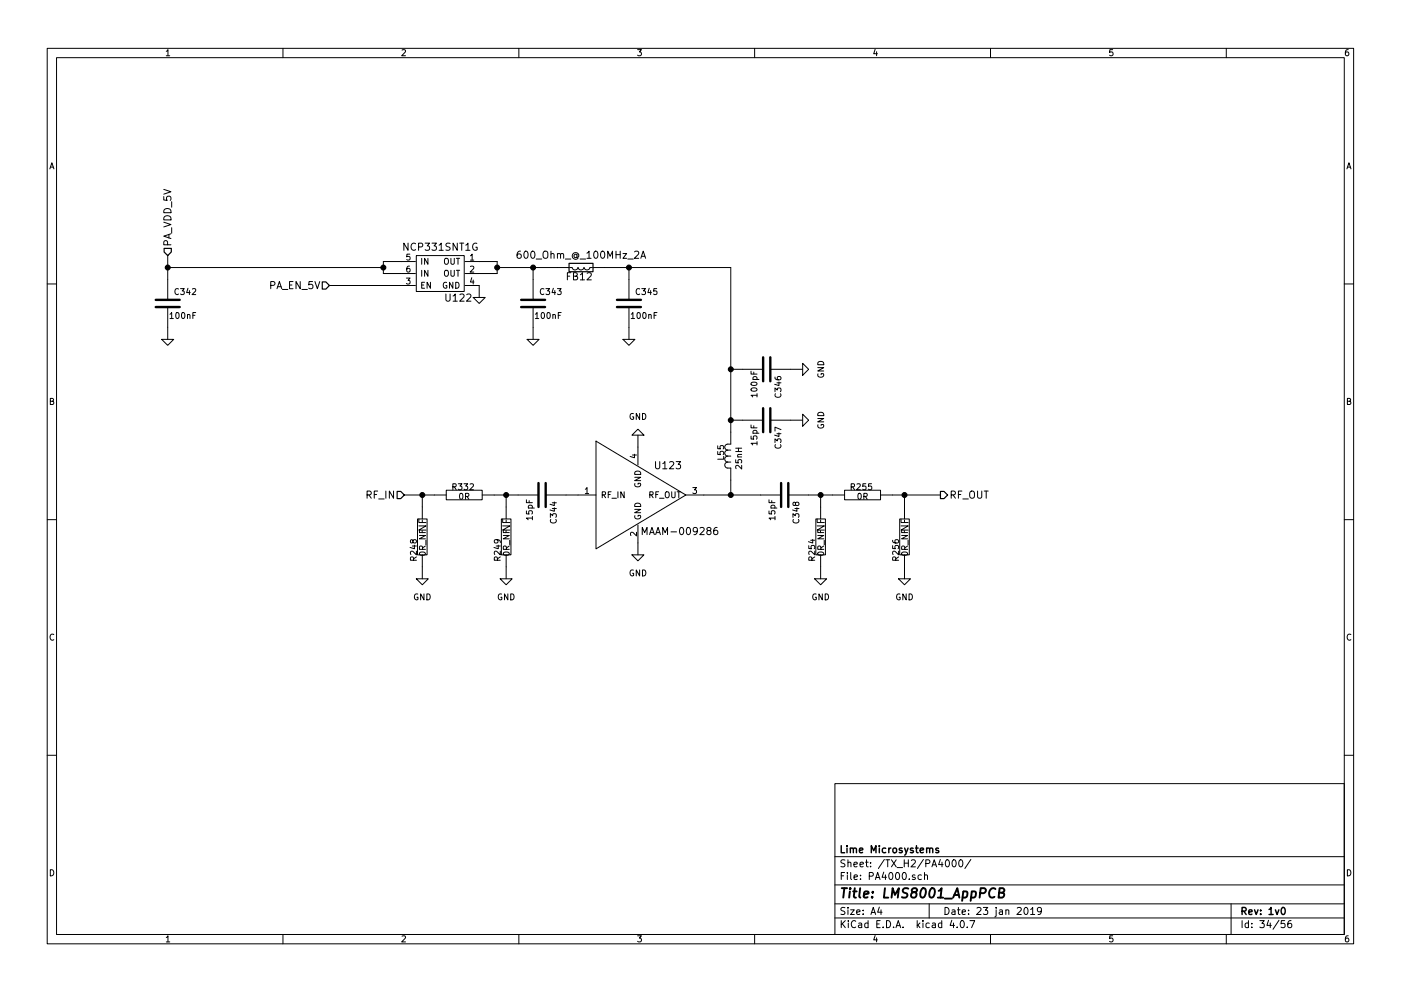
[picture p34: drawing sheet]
<svg xmlns="http://www.w3.org/2000/svg" width="297mm" height="210mm" viewBox="0 0 297 210" stroke-linecap="round" stroke-linejoin="round" font-family="sans-serif">
<g fill="none" stroke="#000" stroke-width=".21">
<path d="M10 10.3h277v189.9h-277zM12 12.2h273v186.1h-273zM35.3 10.9l.3-.4v1.3M35.3 11.8h.7M60 10.3v1.9M85.2 10.6l.5-.1 .3 .4-.8 .9h.8M110 10.3v1.9M135.2 10.5h.8l-.4 .5 .3 .1 .1 .2-.1 .4-.2 .1-.5-.1M160 10.3v1.9M185.5 10.5l-.3 .9h.8M185.9 11v.8M210 10.3v1.9"/>
<path d="M235.9 10.5h-.6v.6h.6l.1 .5-.3 .2-.4-.1M260 10.3v1.9M285.9 10.5l-.4 .1-.2 .2-.1 .8 .3 .2 .4-.1 .1-.4-.1-.2-.4-.1-.3 .3M10.6 35.8l.4-1.3 .4 1.3M10.7 35.5h.6M285.6 35.8l.4-1.3 .4 1.3M285.7 35.5h.6M34.7 47.1l1.5 .5-1.5 .6M34.7 41.7v.7l.8 .1-.2-.2 .1-.5 .6-.2 .2 .3-.1 .6M34.7 40.2l1.5 .5-1.5 .5M34.8 46.1a.81 .81 0 0 1 .9-.3 .81 .81 0 0 1 .5 .9h-1.5zM35 44.4a.79 .79 0 0 1 .9-.1 .79 .79 0 0 1 .3 .8h-1.5v-.4z"/>
<path d="M35.5 51.9v-.7l-.3-.2-.3 .1-.2 .3v.5h1.5M35.6 54.2v9.4M35.6 56.8h45.7M35.8 49.8v.7M36.2 49.6l-1.5 .5 1.5 .5M36.4 42.8v1.2M36.4 48.3v1.2M62.1 59.7h-.7v1.6h.7M63.7 59.7v1.6l-.9-1.6v1.6M66.3 59.7h-.8v.8l.2-.2 .5 .1 .1 .6-.3 .3-.5-.2M66.8 59.7l.5 1.6 .5-1.6M86.2 59h.7l-.4 .5 .4 .1v.5l-.2 .2-.5-.2"/>
<path d="M86.5 51.6v1.5l-.9-1.5v1.5M86.8 56.5h-.3l-.2 .3-.1 .7 .3 .2 .4-.1-.1-.6-.3-.1-.3 .3M86.9 53.9h-.6l-.1 .6h.7v.6l-.2 .1-.5-.1M88.1 55.5h-6.8v2.5h6.8M88.1 51.7a.72 .72 0 0 0-1 .5 .72 .72 0 0 0 .7 .9l.3-.1M88.3 54.2h10.1v7.6h-10.1zM88.7 52.4l.8-.1 .1-.2v-.4l-.3-.1h-.6v1.5M89.4 54.8v1.3M89.4 57.3v1.3M90 59.9h-.6v1.3h.6M90.1 51.6h1l-.5 .6 .5 .2-.1 .6-.2 .1-.7-.1M90.7 54.8v1.3l-.7-1.3v1.3"/>
<path d="M90.7 57.3v1.3l-.7-1.3v1.3M91.3 59.9v1.3l-.7-1.3v1.3M91.6 51.6h.9l-.5 .6 .5 .2v.6l-.3 .1-.6-.1M93.1 52l.4-.4v1.5M93.1 53.1h.9M94.3 55l.2-.2 .4 .1 .2 .7a.42 .42 0 0 1-.2 .4 .42 .42 0 0 1-.5 0l-.2-.4zM94.4 57.4h.5l.2 .8a.42 .42 0 0 1-.2 .4 .42 .42 0 0 1-.5-.1l-.2-.3zM94.7 59.9a.59 .59 0 0 0-.7 .6 .59 .59 0 0 0 .7 .6v-.5h-.2M95.4 51.7l-.6-.1-.2 .1v.5l.7 .2 .1 .4-.3 .3-.6-.1M95.6 54.8v1l.2 .3h.3l.2-.3v-1M95.6 57.3v1.1l.2 .2h.3l.2-.2v-1.1M96 59.9v1.3l-.7-1.3v1.3"/>
<path d="M96.6 59.9a.64 .64 0 0 1 .7 .6 .64 .64 0 0 1-.7 .7zM96.7 54.8h.8M96.7 57.3h.8M97 51.6v1.5l-.9-1.5v1.5M97.1 54.8v1.3M97.1 57.3v1.3M97.5 51.6h.8M97.9 51.6v1.5M98.6 55.5h6.8v2.5h-6.8M98.8 52l.4-.4v1.5M98.8 53.1h.8M99.7 54.3l.4-.4v1.3"/>
<path d="M99.7 56.6l.5-.1 .3 .3-.8 .9h.8M99.7 55.2h.8M100 58.9l-.3 .9h.8M100.3 59.4v.9M101.1 51.7a.71 .71 0 0 0-.9 .6 .71 .71 0 0 0 .9 .7l.1-.6h-.3M105.4 56.8h15.2M110.4 53.3l-.5 .1a.99 .99 0 0 0 0 1.4l.5-.1 .1-.6-.3-.2h-.3l-.3 .2M111.3 53.4l.2-.1a.81 .81 0 0 1 .5 .7 .81 .81 0 0 1-.5 .8 .98 .98 0 0 1-.2-1.4zM112.8 53.4l.1-.1a.81 .81 0 0 1 .5 .7 .81 .81 0 0 1-.5 .8 .98 .98 0 0 1-.1-1.4zM113 56.8v6.8M113.7 55h1.2M115.2 53.5a.5 .5 0 0 1 .6-.2 .5 .5 0 0 1 .4 .5l-.1 .8-.3 .2a.53 .53 0 0 1-.7-.5z"/>
<path d="M116.8 53.9h.1a.36 .36 0 0 1 .6 .1v.8M116.8 53.3v1.5M118.2 53.9h.1a.36 .36 0 0 1 .5 .1v.8M118.2 53.8v1M118.8 54a.35 .35 0 0 1 .4-.2 .35 .35 0 0 1 .3 .2v.8M119.9 55h1.1M120.3 58.6h.5M120.8 56.8h.5a.65 .65 0 0 0 .6 .5 .65 .65 0 0 0 .7-.5 .65 .65 0 0 0 .6 .5 .65 .65 0 0 0 .6-.5 .65 .65 0 0 0 .7 .5 .65 .65 0 0 0 .6-.5h.5M121 57.9h-.7v1.5M121.6 58.6l.7-.1 .1-.2-.1-.3-.7-.1v1.5h.6l.3-.3v-.2l-.4-.3M122.3 54.1a.36 .36 0 0 0-.5-.1 .36 .36 0 0 0 0 .6 .36 .36 0 0 0 .5-.1M122.3 53.9l.1 .7a.58 .58 0 0 0 .2-.8 .58 .58 0 0 0-.8-.2 .72 .72 0 0 0-.4 1.1 .72 .72 0 0 0 1.2 .1"/>
<path d="M123 55h1.2M123 58.3l.5-.4v1.5M123 59.4h.9M124.4 53.7l.5-.4v1.5M124.4 54.8h.9M124.5 58l.6-.1 .3 .4-1 1.1h1M125.7 56.8h29.2v37.4h-.6a.64 .64 0 0 0-.6 .7 .64 .64 0 0 0 .6 .6M126.1 53.4l.2-.1a.81 .81 0 0 1 .5 .7 .81 .81 0 0 1-.5 .8 .98 .98 0 0 1-.2-1.4zM127.5 53.4l.2-.1a.81 .81 0 0 1 .5 .7 .81 .81 0 0 1-.5 .8l-.2-.1-.2-.5zM128.9 54.8v-1.5l.5 1.1 .5-1.1v1.5M130.6 53.3v1.5M130.6 54h.9"/>
<path d="M131.5 53.3v1.5M132.1 53.8h.8l-.8 1h.8M133.1 55h1.2M133.3 56.8v6.8M134.5 53.4l.6-.1 .3 .4-.9 1.1h.9M135.9 54.8l.5-1.5 .5 1.5M136 54.4h.7M10 60.2h2M34.3 72h2.5l-1.2 1.3zM35.6 65.1v6.9M36 66.7l.4-.4v1.3M36 67.6h.8"/>
<path d="M37.4 66.4l.1-.1a.67 .67 0 0 1 .5 .6 .67 .67 0 0 1-.5 .7l-.2-.5zM37.8 61.3a.56 .56 0 0 0-.7 .6 .56 .56 0 0 0 .7 .5M38.3 61.2h.8l-.5 .5 .4 .1v.6l-.2 .1-.5-.1M38.6 66.4l.2-.1a.67 .67 0 0 1 .4 .6 .67 .67 0 0 1-.4 .7l-.3-.5zM39.8 66.8l.1-.1 .3 .1 .1 .8M39.8 66.7v.9M39.9 61.2l-.3 .9h.7M40.2 61.6v.9M40.8 61.3l.5-.1 .2 .4-.8 .9h.8M40.9 66.9h.4M41.5 66.3h-.6v1.3M57.4 60.5h.7l.2-.3-.1-.3-.2-.2h-.6v1.6"/>
<path d="M58.7 61.3l.5-1.6 .5 1.6M58.9 60.8h.7M59.9 61.4h1.1M61.4 60.5h.5M64 61.4h1.2M69.8 60.6h18.3M89.4 60.5h.4M94.5 62.4v1.2l.3 .3h.3l.3-.3v-1.2M96.1 62.8l.4-.4v1.5M96.1 63.9h.9M97.5 62.5l.6-.1 .3 .4-.9 1.1h.9M98.6 60.6h3v2.5"/>
<path d="M99 62.5l.5-.1 .3 .4-.9 1.1h.9M100.3 63.1h2.6l-1.3 1.3zM111.8 72h2.5l-1.3 1.3zM113 65.1v6.9M113.5 66.7l.4-.4v1.3M113.5 67.6h.7M114.8 66.4l.2-.1a.67 .67 0 0 1 .5 .6 .67 .67 0 0 1-.5 .7l-.3-.5zM115.3 61.3a.56 .56 0 0 0-.8 .6 .56 .56 0 0 0 .8 .5M115.7 61.2h.8l-.4 .5 .4 .1v.6l-.2 .1-.6-.1M116.1 66.4l.1-.1a.67 .67 0 0 1 .5 .6 .67 .67 0 0 1-.5 .7l-.2-.5zM117.2 66.8l.2-.1 .3 .1 .1 .8M117.2 66.7v.9"/>
<path d="M117.3 61.2l-.3 .9h.8M117.6 61.6v.9M118.2 61.2h.8l-.5 .5 .4 .1v.6l-.2 .1-.5-.1M118.4 66.9h.4M119 66.3h-.6v1.3M132.1 72h2.5l-1.3 1.3zM133.3 65.1v6.9M133.8 66.7l.4-.4v1.3M133.8 67.6h.7M135.2 66.4l.1-.1a.67 .67 0 0 1 .5 .6 .67 .67 0 0 1-.5 .7l-.2-.5zM135.6 61.3a.56 .56 0 0 0-.7 .6 .56 .56 0 0 0 .7 .5M136.1 61.2h.8l-.5 .5 .4 .1v.6l-.2 .1-.5-.1"/>
<path d="M136.4 66.4l.2-.1a.67 .67 0 0 1 .4 .6 .67 .67 0 0 1-.4 .7l-.3-.5zM137.5 66.8l.2-.1 .3 .1 .1 .8M137.5 66.7v.9M137.6 61.2l-.2 .9h.7M137.9 61.6v.9M138.7 66.9h.4M139.2 61.2h-.6v.6h.6v.6l-.1 .1-.5-.1M139.3 66.3h-.6v1.3M154.9 78.4h6.9M159.2 78.8v.6h1.3M159.8 78.9v.5M163.3 78.4h6.9"/>
<path d="M170.2 77.1l1.2 1.3-1.2 1.2zM173.4 78h1.3l-1.3 .7h1.3M173.4 79.3a.59 .59 0 0 0 .6 .7 .59 .59 0 0 0 .6-.7h-.5v.2M173.4 76.9a.69 .69 0 0 1 .8-.2 .69 .69 0 0 1 .5 .7h-1.3zM285 60.2h2M10.7 85.1h.5l.1-.5-.6-.1v1.3h.5l.2-.4-.3-.3M126.4 93.6l19 11.4-19 11.5zM134 92.3l1.3-1.2 1.2 1.2zM134.1 96.5h.9M134.3 87.8a.59 .59 0 0 0-.7 .5 .59 .59 0 0 0 .7 .6v-.5h-.2M134.5 96.4v.7l-.9-.3M135.3 92.3v6.4"/>
<path d="M135.6 87.7v1.3l-.7-1.3v1.3M136.2 87.7a.64 .64 0 0 1 .7 .7 .64 .64 0 0 1-.7 .6zM139 97.9v1.3l.3 .3h.3l.3-.3v-1.3M140.5 98.4l.5-.5v1.6M140.5 99.5h.9M142 98.1l.5-.2 .3 .5-.9 1.1h.9M143.4 97.9h.9l-.5 .6 .5 .3-.1 .5-.2 .2-.6-.2M152.2 95.8v.6l.6 .1v-.7h.5l.1 .2-.1 .5M152.2 94.6v.6h.6v-.6h.5l.1 .2-.1 .4M153.4 96.8v.6h-1.2M154.3 98a.64 .64 0 0 0-.6 .7 .64 .64 0 0 0 .6 .6h.6v5.7M154.3 96.8a.64 .64 0 0 0-.6 .6 .64 .64 0 0 0 .6 .6"/>
<path d="M154.3 95.5a.64 .64 0 0 0-.6 .7 .64 .64 0 0 0 .6 .6M154.3 98h.6M154.3 96.8h.6M154.3 95.5h.6M154.9 89.1h6.9M156 97.6v.6h.6v-.6h.5l.2 .1-.2 .5M156 95.8h1.3M156 95.1h1.3M156.4 96.9h.9M156.6 95.1v.7M157.3 98.7v.8l-1-.8-.3 .3 .1 .4M157.3 96.4l-.8 .1-.1 .3 .1 .1"/>
<path d="M159.2 92.5v.6l.6 .1v-.7h.6l.1 .2-.1 .5M159.2 90.2v.6h1.3M159.3 82.5a.76 .76 0 0 1 1.2 .2 .74 .74 0 0 1-1.3-.1zM159.3 81.2a.76 .76 0 0 1 1.2 .3 .74 .74 0 0 1-1.3-.1zM159.6 91.9h1.3M159.6 80.5h1.3M159.7 91.9l-.1-.3 .3-.3 .5 .1v.5M159.7 80.5l-.1-.3 .3-.3 .5 .1v.5M159.8 90.3v.5M160.5 94.1h-1.3l.4 .3M160.5 83.9h-1.3l.4 .3M160.5 83.5v.7"/>
<path d="M160.5 93.7v.7M163.3 89.1h6.9M164.3 93.9v-.8l.5 .4 .1-.3h.6l.1 .1-.1 .6M164.3 83.1v-.8l.5 .4 .1-.3h.6l.1 .1-.1 .6M164.3 80l.1 .4 .2 .1 .7 .1 .3-.2-.1-.5-.7 .1v.4l.2 .2M164.4 94.3a.56 .56 0 0 0 .5 .8 .56 .56 0 0 0 .6-.8M164.4 83.5a.56 .56 0 0 0 .5 .8 .56 .56 0 0 0 .6-.8M164.7 92h.9M164.7 81.2h.9M165.2 91.8v.8l-1-.3M165.2 81v.8l-1-.3M165.6 91.2l-1.3-.6v.9"/>
<path d="M170.2 87.9l1.2 1.2-1.2 1.3zM173.4 88.8h1.3l-1.3 .7h1.3M173.4 90.1a.59 .59 0 0 0 .6 .7 .59 .59 0 0 0 .6-.7h-.5v.2M173.4 87.7a.69 .69 0 0 1 .8-.2 .69 .69 0 0 1 .5 .7h-1.3zM285.7 85.1h.5l.1-.5-.6-.1v1.3h.5l.2-.4-.3-.3M10 110.3h2M77.8 105l.8-.1 .1-.2-.1-.4-.2-.1h-.6v1.5M78.2 105l.5 .7M79.3 104.9h.6M80.1 104.2h-.8v1.5M80.3 105.9h1.2M81.8 104.2v1.5"/>
<path d="M83.4 104.2v1.5l-.9-1.5v1.5M85.7 105h8.9M87.4 115.8h.9M87.6 114.7l.2-.2h.4l.1 .2-.1 .5h-.4l-.2-.1-.2-.6h-.3v.6l.2 .1 .3-.2M87.7 118.9l-.1-.6-.5-.1-.1 .7h1.3M87.9 115.7v.7l-1-.3M88.3 116.9v.8l-.9-.8-.4 .3 .1 .4M88.3 118.2l-.6 .4M88.5 110.1h2.1v7.6h-2.1zM88.8 111.6h1.5l-1.5 .9h1.5M88.8 110.1v.8h1.5M88.9 113.6h1.3l-1.3 .7h1.3"/>
<path d="M88.9 112.4v.6h1.3M89 117.3a.76 .76 0 0 1 1.2 .2 .74 .74 0 0 1-1.3-.1zM89.5 112.6v.4M89.5 105v5.1M89.5 110.4v.5M89.5 117.7v5.1M89.6 116.6l-.1-.7h-.5l-.1 .7h1.3M90.2 115.8l-.6 .5M90.3 114.6v1M94.6 104h7.6v2h-7.6zM96 103.3l.6-.1 .1-.5-.7-.1v1.3M96.3 103.3l.4 .6"/>
<path d="M97.2 102.6h.7l-.4 .5 .4 .1v.6l-.2 .1-.5-.1M97.5 104.8l.2-.1a.67 .67 0 0 1 .5 .6 .67 .67 0 0 1-.5 .6l-.3-.4zM98.4 102.6h.8l-.5 .5 .4 .1v.6l-.2 .1-.5-.1M98.7 105.3h.6l.1-.5-.7-.1v1.2M99 105.3l.4 .6M99.7 102.7l.5-.1 .2 .4-.8 .9h.8M102.2 105h12M105.2 115.8h.9M105.3 114.5l.3 .2-.1 .4-.6 .1-.1-.5 .2-.2h.8l.3 .4v.2M105.5 118.9l-.1-.6-.5-.1-.1 .7h1.3M105.6 115.7v.7l-.9-.3M106.1 116.9v.8l-.9-.8-.4 .3 .1 .4"/>
<path d="M106.1 118.2l-.6 .4M106.3 110.1h2v7.6h-2zM106.6 111.6h1.5l-1.5 .9h1.5M106.6 110.1v.8h1.5M106.7 113.6h1.3l-1.3 .7h1.3M106.7 112.4v.6h1.3M106.8 117.3a.76 .76 0 0 1 1.2 .2 .74 .74 0 0 1-1.3-.1zM107.3 112.6v.4M107.3 105v5.1M107.3 110.4v.5M107.3 117.7v5.1M107.4 116.6l-.1-.7h-.5l-.1 .7h1.3"/>
<path d="M108 115.8l-.6 .5M108.1 114.6v1M111.6 108.4v.6l.6 .1v-.7h.6l.1 .2-.1 .5M111.6 106v.6h1.3M112 107.8h1.3M112.1 107.8l-.1-.4 .3-.2 .5 .1v.5M112.2 106.2v.4M112.9 109.9h-1.3l.4 .4M112.9 109.6v.7M115.7 105h10.7M116.7 109.8v-.8l.5 .4 .1-.4h.5l.2 .2-.2 .6M116.8 110.2a.56 .56 0 0 0 .5 .8 .56 .56 0 0 0 .5-.8"/>
<path d="M117.1 107.9h.9M117.1 106.7h.9M117.5 107.7v.8l-.9-.3M117.5 106.5v.8l-.9-.3M124.1 103.8l.4-.4v1.3M124.1 104.7h.7M127.7 105l.6-.1v-.5l-.6-.1v1.3M128 105l.4 .6M129 104.9h.4M129.6 104.3h-.6v1.3M129.7 105.7h1M131 104.3v1.3"/>
<path d="M132.3 104.3v1.3l-.7-1.3v1.3M134 117.7h2.5l-1.2 1.3zM134.6 108.1h1.2l-1.2 .7h1.2M134.6 101.3h1.2l-1.2 .7h1.2M134.6 109.4a.59 .59 0 0 0 .6 .7 .59 .59 0 0 0 .6-.7l-.5-.1v.3M134.6 107a.69 .69 0 0 1 .8-.2 .69 .69 0 0 1 .4 .7h-1.2zM134.6 102.6a.59 .59 0 0 0 .6 .7 .59 .59 0 0 0 .6-.7l-.5-.1v.3M134.6 100.2a.69 .69 0 0 1 .8-.2 .69 .69 0 0 1 .4 .7h-1.2zM135 112.9v.8l-1-.8-.3 .3 .1 .4M135.3 111.4v6.3M136.2 113.4v-1.5l.5 1.1 .5-1.1v1.5M137.7 113.4l.5-1.5 .5 1.5"/>
<path d="M137.8 105l.6-.1v-.5l-.6-.1v1.3M137.8 113h.8M138.1 105l.4 .6M139 113.4l.5-1.5 .5 1.5M139 104.9h.5M139.1 113h.8M139.6 104.3h-.6v1.3M139.8 105.7h1M140.5 113.4v-1.5l.5 1.1 .5-1.1v1.5M141.1 104.5l.2-.2 .4 .1 .2 .8a.42 .42 0 0 1-.2 .4 .42 .42 0 0 1-.5-.1l-.2-.3zM142.3 112.8h1.1M142.4 104.3v1.1l.2 .2h.3l.2-.2v-1.1"/>
<path d="M143.6 104.3h.7M143.9 104.3v1.3M144.2 112.1l.2-.2a.81 .81 0 0 1 .6 .8 .81 .81 0 0 1-.6 .7l-.2-.1-.1-.5zM145.4 105h20.2M145.7 112.1l.2-.2a.81 .81 0 0 1 .5 .8 .81 .81 0 0 1-.5 .7l-.2-.1-.2-.5zM146.9 103.4h.8l-.5 .5 .4 .1v.6l-.2 .1-.5-.1M147.9 112.6l-.4 .2h-.2l-.3-.2v-.5l.5-.2a.96 .96 0 0 1-.1 1.5h-.3M148.4 112.1l.6-.2 .3 .4-.9 1.1h.9M150.2 112.6l-.3-.3v-.2l.3-.2 .4 .1 .1 .2v.2l-.7 .2-.1 .2v.4l.3 .2h.2l.3-.2v-.4l-.3-.2M152 111.9l-.4 .1a.99 .99 0 0 0 0 1.4l.5-.1 .1-.5-.3-.3h-.3l-.3 .3M163 108.4v.6l.6 .1v-.7h.6l.1 .2-.1 .5M163 106v.6h1.3"/>
<path d="M163.4 107.8h1.3M163.5 107.8l-.1-.4 .3-.2 .5 .1v.5M163.6 106.2v.4M164.3 109.9h-1.3l.4 .4M164.3 109.6v.7M167.1 105h12M168.1 109.8v-.8l.5 .4 .1-.4h.6l.1 .2-.1 .6M168.2 110.2a.56 .56 0 0 0 .5 .8 .56 .56 0 0 0 .6-.8M168.5 107.9h.9M168.7 106.8l.2-.3 .4 .1 .1 .2-.1 .4-.4 .1-.2-.1-.2-.6h-.3v.6l.2 .1 .3-.3M169 107.7v.8l-1-.3M171.5 115.8v.6h.6v-.6h.5l.1 .1-.1 .5"/>
<path d="M171.9 114.6h.8M172.1 118.9v-.6l-.5-.1-.1 .7h1.2M172.3 114.4v.8l-.9-.3M172.7 116.9v.8l-.9-.8-.3 .3 .1 .4M172.7 118.2l-.6 .4M173 110.1h2v7.6h-2zM173.3 111.6h1.5l-1.5 .9h1.5M173.3 110.1v.8h1.5M173.4 113.6h1.3l-1.3 .7h1.3M173.4 112.4v.6h1.3M173.4 117.3a.76 .76 0 0 1 1.3 .2 .74 .74 0 0 1-1.3-.1zM174 112.6v.4"/>
<path d="M174 105v5.1M174 110.4v.5M174 117.7v5.1M174 116.6v-.7h-.5l-.1 .7h1.3M174.7 115.8l-.7 .5M174.8 114.6v1M179.1 104h7.6v2h-7.6zM180.5 103.3l.6-.1v-.5l-.6-.1v1.3M180.8 103.3l.4 .6M181.7 102.7l.5-.1 .2 .4-.8 .9h.8M182 104.8l.2-.1a.67 .67 0 0 1 .4 .6 .67 .67 0 0 1-.4 .6l-.3-.4zM183.2 105.3h.6v-.5l-.6-.1v1.2"/>
<path d="M183.5 105.3l.4 .6M183.6 102.6h-.6l-.1 .6h.7v.6l-.2 .1-.5-.1M184.8 102.6h-.6l-.1 .6h.7v.6l-.2 .1-.5-.1M186.7 105h12.7M189.3 115.8v.6h.5v-.6h.6l.1 .1-.1 .5M189.3 114.6v.4l.3 .2h.7l.2-.2-.1-.5-.6 .1-.1 .4 .3 .2M189.9 118.9l-.1-.6-.4-.1-.1 .7h1.2M190.5 116.9v.8l-.9-.8-.3 .3 .1 .4M190.5 118.2l-.6 .4M190.8 110.1h2v7.6h-2zM191 111.6h1.6l-1.6 .9h1.6M191 110.1v.8h1.6"/>
<path d="M191.2 113.6h1.2l-1.2 .7h1.2M191.2 112.4v.6h1.2M191.2 117.3a.76 .76 0 0 1 1.2 .2 .74 .74 0 0 1-1.2-.1zM191.7 112.6v.4M191.8 105v5.1M191.8 110.4v.5M191.8 117.7v5.1M191.8 116.6l-.1-.7h-.4l-.1 .7h1.2M192.4 115.8l-.6 .5M192.5 114.6v1M201.7 105l.7-.1 .2-.2-.1-.4-.2-.1h-.6v1.5M202.1 105l.5 .7"/>
<path d="M203.2 104.9h.5M203.9 104.2h-.7v1.5M204.1 105.9h1.2M205.7 104.4a.5 .5 0 0 1 .5-.2 .5 .5 0 0 1 .4 .5v.8l-.4 .2a.53 .53 0 0 1-.6-.5zM207.3 104.2v1.2l.3 .3h.2l.4-.3v-1.2M208.7 104.2h.8M209.1 104.2v1.5M285 110.3h2M11.4 134.6a.58 .58 0 0 0-.8 .6 .58 .58 0 0 0 .8 .5M88.3 122.8h2.5l-1.3 1.3zM88.6 126.1a.59 .59 0 0 0-.7 .5 .59 .59 0 0 0 .7 .6v-.5h-.2M89.9 126v1.3l-.7-1.3v1.3"/>
<path d="M90.5 126a.64 .64 0 0 1 .7 .6 .64 .64 0 0 1-.7 .7zM106 122.8h2.6l-1.3 1.3zM106.3 126.1a.59 .59 0 0 0-.7 .5 .59 .59 0 0 0 .7 .6l.1-.5h-.2M107.7 126v1.3l-.7-1.3v1.3M108.3 126a.64 .64 0 0 1 .7 .6 .64 .64 0 0 1-.7 .7zM134.3 121a.59 .59 0 0 0-.7 .5 .59 .59 0 0 0 .7 .6v-.5h-.2M135.6 120.9v1.3l-.7-1.3v1.3M136.2 120.9a.64 .64 0 0 1 .7 .7 .64 .64 0 0 1-.7 .6zM172.7 122.8h2.6l-1.3 1.3zM173 126.1a.59 .59 0 0 0-.7 .5 .59 .59 0 0 0 .7 .6l.1-.5h-.3M174.3 126v1.3l-.7-1.3v1.3M175 126a.64 .64 0 0 1 .7 .6 .64 .64 0 0 1-.7 .7z"/>
<path d="M190.5 122.8h2.5l-1.2 1.3zM190.8 126.1a.59 .59 0 0 0-.7 .5 .59 .59 0 0 0 .7 .6l.1-.5h-.3M192.1 126v1.3l-.7-1.3v1.3M192.7 126a.64 .64 0 0 1 .8 .6 .64 .64 0 0 1-.8 .7zM286.4 134.6a.58 .58 0 0 0-.8 .6 .58 .58 0 0 0 .8 .5M10 160.2h2M177 166.3h108v32h-108zM285 160.2h2M10.7 184.5a.65 .65 0 0 1 .7 .7 .65 .65 0 0 1-.7 .6zM35.3 198.9l.3-.4v1.3M35.3 199.8h.7M60 198.3v1.9"/>
<path d="M85.2 198.6l.5-.1 .3 .4-.8 .9h.8M110 198.3v1.9M135.2 198.5h.8l-.4 .5 .3 .1 .1 .2-.1 .4-.2 .1-.5-.1M160 198.3v1.9M177 194.8h108M177 191.8h108M177 187.8h108M177 181.8h108M178.4 195.3v1.5M178.4 185.8h.5M178.6 196l.6 .8M179.1 185.1h-.7v1.5"/>
<path d="M179.1 192.6l-.5-.1-.3 .3 .1 .3 .7 .4v.4l-.2 .1-.6-.1M179.1 182.5l-.5-.1-.3 .3 .1 .3 .7 .4v.4l-.2 .1-.6-.1M179.2 195.3l-.8 .9M179.7 185.1v.2M179.7 185.6v1M179.8 192.5v.2M179.8 183.1l.2-.2 .4 .1v.9M179.8 182.4v1.5M179.8 193v1M179.9 195.3v.2M179.9 195.8v1M180.3 193h.8l-.8 1h.8"/>
<path d="M180.4 185.1v1.3l.2 .2M181.1 183.4l.7-.1-.1-.3-.4-.1-.2 .2v.7h.6M181.1 186.1l.7-.1-.1-.3-.4-.1-.2 .2 .1 .7h.5M181.4 195.5a.71 .71 0 0 0-1 .5 .71 .71 0 0 0 .8 .8l.2-.1M181.6 193.5l.7-.1v-.3l-.4-.1-.3 .2 .1 .7h.6M182.1 195.9h.6v.9M182.3 183.4l.8-.1-.1-.3-.4-.1-.3 .2 .1 .7h.6M182.4 186.5v.1M182.4 185.7v.1M182.7 196.2l-.7 .3 .2 .3 .5-.1M183 193.9v.1M183 193.1v.1"/>
<path d="M183.5 182.9h.6M183.7 182.4v1.3l.4 .2M184 195.9l-.4-.1-.3 .3 .1 .6 .2 .1 .4-.1M184 195.3v1.5M184.3 185.9l.7-.1 .2-.2-.1-.3-.2-.2h-.6v1.5M184.6 183.8v.1M184.6 183v.1M184.7 194l.4-1.5 .5 1.5M184.8 193.6h.7M185.5 198.5l-.3 .9h.8M185.6 186.6l.5-1.5 .5 1.5M185.7 186.2h.7"/>
<path d="M185.9 199v.8M185.9 196h.5M186.4 192.5l-.3 1h.9M186.6 195.3h-.7v1.5h.7M186.8 193v1M187.2 196.7v.1M187.4 185l-.4 1.1h1M187.5 182.3l-1.3 2M187.7 185.6v1M187.8 182.4h.8M188 195.3a.76 .76 0 0 1 .8 .8 .76 .76 0 0 1-.8 .7zM188.2 182.4v1.5"/>
<path d="M188.6 185.3l.2-.2a.8 .8 0 0 1 .5 .8 .8 .8 0 0 1-.5 .7l-.4-.6zM189 182.4l1 1.5M189.5 196.7v.1M190 196.8l.4-1.5 .6 1.5M190 185.3l.2-.2a.8 .8 0 0 1 .5 .8 .8 .8 0 0 1-.5 .7l-.3-.6zM190 182.4l-1 1.5M190.1 196.4h.7M190.2 184.1h1.2M191.5 196.7v.1M191.5 185.2l.1-.1a.8 .8 0 0 1 .6 .8 .8 .8 0 0 1-.6 .7 .97 .97 0 0 1-.1-1.4zM191.7 182.4v1.5M191.7 183.1h.9"/>
<path d="M192.6 182.4v1.5M192.8 186.5v.1M193.2 182.6l.6-.2 .3 .4-1 1.1h1M194 185.7l-.4-.1-.2 .2 .1 .2 .5 .2v.3h-.6M194.5 195.3v1.5M194.6 196.3l.4 .5M195 195.8l-.5 .6M195.4 185.7l-.5-.1-.3 .3 .1 .6 .2 .1 .5-.1M195.7 195.3v.2M195.7 195.8v1M195.8 182.3l-1.3 2M196 185.7l.2-.1 .4 .1v.9"/>
<path d="M196 185.1v1.5M196.3 183.2l.7-.1 .2-.2-.1-.3-.2-.2h-.6v1.5M197 191.8v3M197 195.9l-.4-.1-.3 .3 .1 .6 .2 .1 .4-.1M197.6 183.9l.5-1.5 .5 1.5M197.7 195.9h.6v.9M197.7 183.5h.7M198.3 196.2l-.7 .3 .2 .3 .5-.1M199.4 182.3l-.4 1.1h.9M199.7 195.9l-.5-.1-.2 .3v.6l.2 .1 .5-.1M199.7 195.3v1.5M199.7 182.9v1"/>
<path d="M200.4 192.5a.76 .76 0 0 1 .8 .8 .76 .76 0 0 1-.8 .7zM200.6 182.6l.2-.2a.8 .8 0 0 1 .5 .8 .8 .8 0 0 1-.5 .7l-.4-.5zM201.8 195.2l-.4 1.1h1M201.9 193.1h.5l.1 .9M202 182.6l.2-.2a.8 .8 0 0 1 .5 .8 .8 .8 0 0 1-.5 .7l-.3-.5zM202.2 195.8v1M202.5 193.4l-.7 .3 .2 .3 .5-.1M202.9 196.7v.1M203 193h.6M203.2 192.5v1.3l.4 .2M203.4 182.6l.2-.2a.8 .8 0 0 1 .6 .8 .8 .8 0 0 1-.6 .7l-.3-.5zM203.8 195.4l.1-.1a.8 .8 0 0 1 .6 .8 .8 .8 0 0 1-.6 .7 .97 .97 0 0 1-.1-1.4z"/>
<path d="M204 193.5l.7-.1-.1-.3-.4-.1-.2 .2 .1 .7h.5M205.1 196.7v.1M205.4 193.9v.1M205.4 193.1v.1M205.6 195.3h1.1l-.7 1.5M205.8 182.3l-1.2 2M207.1 192.7l.6-.2 .3 .5-.9 1h.9M208.5 192.5h.9l-.5 .6 .4 .1v.7l-.2 .1-.6-.1M210 198.3v1.9M211.2 193v1.3l-.3 .2M211.2 192.5v.2M211.9 193.1h.6v.9"/>
<path d="M212.5 193.4l-.7 .3 .3 .3 .4-.1M213.3 193.2l.2-.2 .3 .1 .1 .9M213.3 193v1M215.7 192.7l.6-.2 .2 .5-.9 1h.9M217.2 192.7l.2-.2a.8 .8 0 0 1 .6 .8 .8 .8 0 0 1-.6 .7l-.3-.5zM218.5 193l.4-.5v1.5M218.5 194h.9M220.8 193.2l-.3 .3h-.3l-.3-.3v-.4l.3-.3h.3l.3 .3a1.01 1.01 0 0 1-.4 1.2h-.3M235.9 198.5h-.6v.7l.6-.1 .1 .5-.3 .2-.4-.1M260 198.3v1.9M261 191.8v6.5M263.3 195.3v1.5"/>
<path d="M264.7 195.9l-.4-.1-.3 .3 .1 .6 .2 .1 .4-.1M264.7 195.3v1.5M265.4 196.7v.1M265.4 195.9v.1M267.1 195.3h.9l-.5 .6 .5 .1v.7l-.2 .1-.7-.1M269 195.2l-.4 1.1h.9M269.3 195.8v1M271.2 195.2l-1.3 2M272.4 195.3h-.7l-.1 .7h.7l.2 .2-.1 .5-.2 .1-.6-.1M273.7 195.3l-.4 .1a1.11 1.11 0 0 0-.1 1.3l.4 .1 .2-.1 .1-.5-.3-.3-.4 .1-.2 .2M285.7 184.5a.65 .65 0 0 1 .7 .7 .65 .65 0 0 1-.7 .6zM285.9 198.5l-.4 .1-.2 .3-.1 .7 .3 .2 .4-.1 .1-.4-.1-.2-.4-.1-.3 .3"/>
</g>
<g fill="none" stroke="#000" stroke-width=".3">
<path d="M178.4 179.4v1.5h.7M179.6 179.4v.2M179.6 179.9v1M180.3 179.9v1M186.4 179.4v.2M186.4 179.9v1M188.4 179.9v1M188.9 179.9l-.5 .3M191.8 179.9l.4 1M192.5 179.9l-.5 1.4-.2 .1M194.1 179.9h.6M194.3 179.4v1.3l.4 .2"/>
<path d="M196.5 179.9v1M180.3 180.1l.2-.2 .4 .1v.9M180.9 180.1l.3-.2 .3 .1 .1 .9M182.2 180.4l.7-.1v-.3l-.5-.1-.2 .2 .1 .7h.6M184.7 180.9v-1.5l.5 1.1 .5-1.1v1.5M187.8 180l-.4-.1-.3 .3v.6l.3 .1 .4-.1M189.4 180.1l.2-.2 .4 .2 .1 .5-.1 .2-.4 .1-.2-.1zM191.2 180l-.3-.1-.2 .2v.3l.5 .1v.3h-.5M193.6 180l-.4-.1-.2 .2 .1 .3 .5 .1v.3h-.6M195.1 180.4l.7-.1v-.3l-.5-.1-.2 .2 .1 .7h.6M196.5 180.1l.2-.2 .4 .1v.9M197.1 180.1l.2-.2 .4 .1 .1 .9"/>
<path d="M199 180l-.4-.1-.2 .2 .1 .3 .5 .1v.3h-.6M263.3 193.3l.8-.1 .1-.2-.1-.3-.2-.2h-.6v1.5M263.7 193.3l.5 .7M264.8 193.5l.7-.1-.1-.3-.4-.1-.2 .2v.7h.6M266 193l.3 1 .4-1M267.3 193.9v.1M267.3 193.1v.1M269.1 193l.4-.5v1.5M269.1 194h.8M270.4 193l.4 1 .3-1M271.8 192.7l.2-.2a.8 .8 0 0 1 .5 .8 .8 .8 0 0 1-.5 .7l-.4-.5z"/>
</g>
<g fill="none" stroke="#000" stroke-width=".41">
<path d="M178.5 188.4h1.1M179 188.4l-.2 2M180.2 189.1l-.2 1.3M180.3 188.4l-.1 .2 .2-.1-.1-.1-.1 .2M180.9 189.1h.7M181.2 188.4l-.2 1.8 .1 .1 .4 .1M182.4 188.4l-.2 1.8 .2 .2M183.2 189.8l.9-.2v-.4l-.6-.1-.3 .3v.9h.7M184.9 190.3v.1M185.1 189.2l-.1 .2-.1-.1 .2-.1-.1 .2M187.6 188.4l-.2 2h.9M189 190.4l.3-2 .4 1.5 .9-1.5-.3 2"/>
<path d="M192.6 188.5l-.8-.1-.3 .2v.6l.8 .4 .1 .5-.4 .3-.8-.1M193.6 189.3l-.2-.2-.1-.3a.66 .66 0 0 1 1-.3l.2 .3-.2 .3-.7 .2-.4 .4v.6l.7 .1a.68 .68 0 0 0 .3-1l-.2-.1M195.4 188.6l.1-.1a.45 .45 0 0 1 .8 .3l-.1 .9-.2 .6-.3 .1-.5-.1a1.65 1.65 0 0 1 .2-1.7zM197.4 188.5a.45 .45 0 0 1 .8 .3l-.2 1.3-.2 .2-.4 .1a1.27 1.27 0 0 1 0-1.9zM198.8 190.4h1.2M199 189l.6-.6-.2 2M200.3 190.6h1.5M202.1 190.4l.9-2 .4 2M202.3 189.9h1M204.2 189.2l.6-.1 .3 .2-.1 1a.67 .67 0 0 1-.9 0M204.2 189.1l-.2 2M206 189.2l.6-.1 .3 .2-.1 1a.67 .67 0 0 1-.9 0"/>
<path d="M206 189.1l-.2 2M207.8 189.5l1-.1a.56 .56 0 0 0 .1-.9l-1-.1-.2 2M211 188.6a.87 .87 0 0 0-1 0 .87 .87 0 0 0-.3 1 .69 .69 0 0 0 .3 .8 .69 .69 0 0 0 .8-.1M211.8 189.4l.9-.1a.46 .46 0 0 0 .3-.5 .46 .46 0 0 0-.4-.4h-.7l-.2 2h.8l.3-.1 .1-.5-.4-.4"/>
</g>
<path d="M34.8 52.7h1.5v.8l-.7 .7-.8-.7zM68.3 59.8h.8l.7 .8-.7 .7h-.8zM120.6 55.9h5.1v1.8h-5.1zM84.2 104.3h.8l.7 .7-.7 .8h-.8zM199.4 104.3h.8l.7 .7-.7 .8h-.8z" fill="none" stroke="#000" stroke-width=".25"/>
<g fill="#000" stroke="#000" stroke-width=".25">
<circle cx="35.6" cy="56.8" r=".51"/>
<circle cx="81.3" cy="56.8" r=".51"/>
<circle cx="105.4" cy="56.8" r=".51"/>
<circle cx="113" cy="56.8" r=".51"/>
<circle cx="133.4" cy="56.8" r=".51"/>
<circle cx="154.9" cy="78.4" r=".51"/>
<circle cx="154.9" cy="89.1" r=".51"/>
<circle cx="89.5" cy="105" r=".51"/>
<circle cx="107.3" cy="105" r=".51"/>
<circle cx="154.9" cy="105" r=".51"/>
<circle cx="174" cy="105" r=".51"/>
<circle cx="191.8" cy="105" r=".51"/>
</g>
<g fill="none" stroke="#000" stroke-width=".51">
<path d="M33 65.1h5.1M33 63.6h5.1M110.5 65.1h5.1M110.5 63.6h5.1M130.8 65.1h5.1M130.8 63.6h5.1M161.8 75.8v5.1M163.3 75.8v5.1M161.8 86.6v5.1M163.3 86.6v5.1M114.2 102.5v5.1M115.7 102.5v5.1"/>
<path d="M165.6 102.5v5.1M167.1 102.5v5.1"/>
</g>
</svg>
